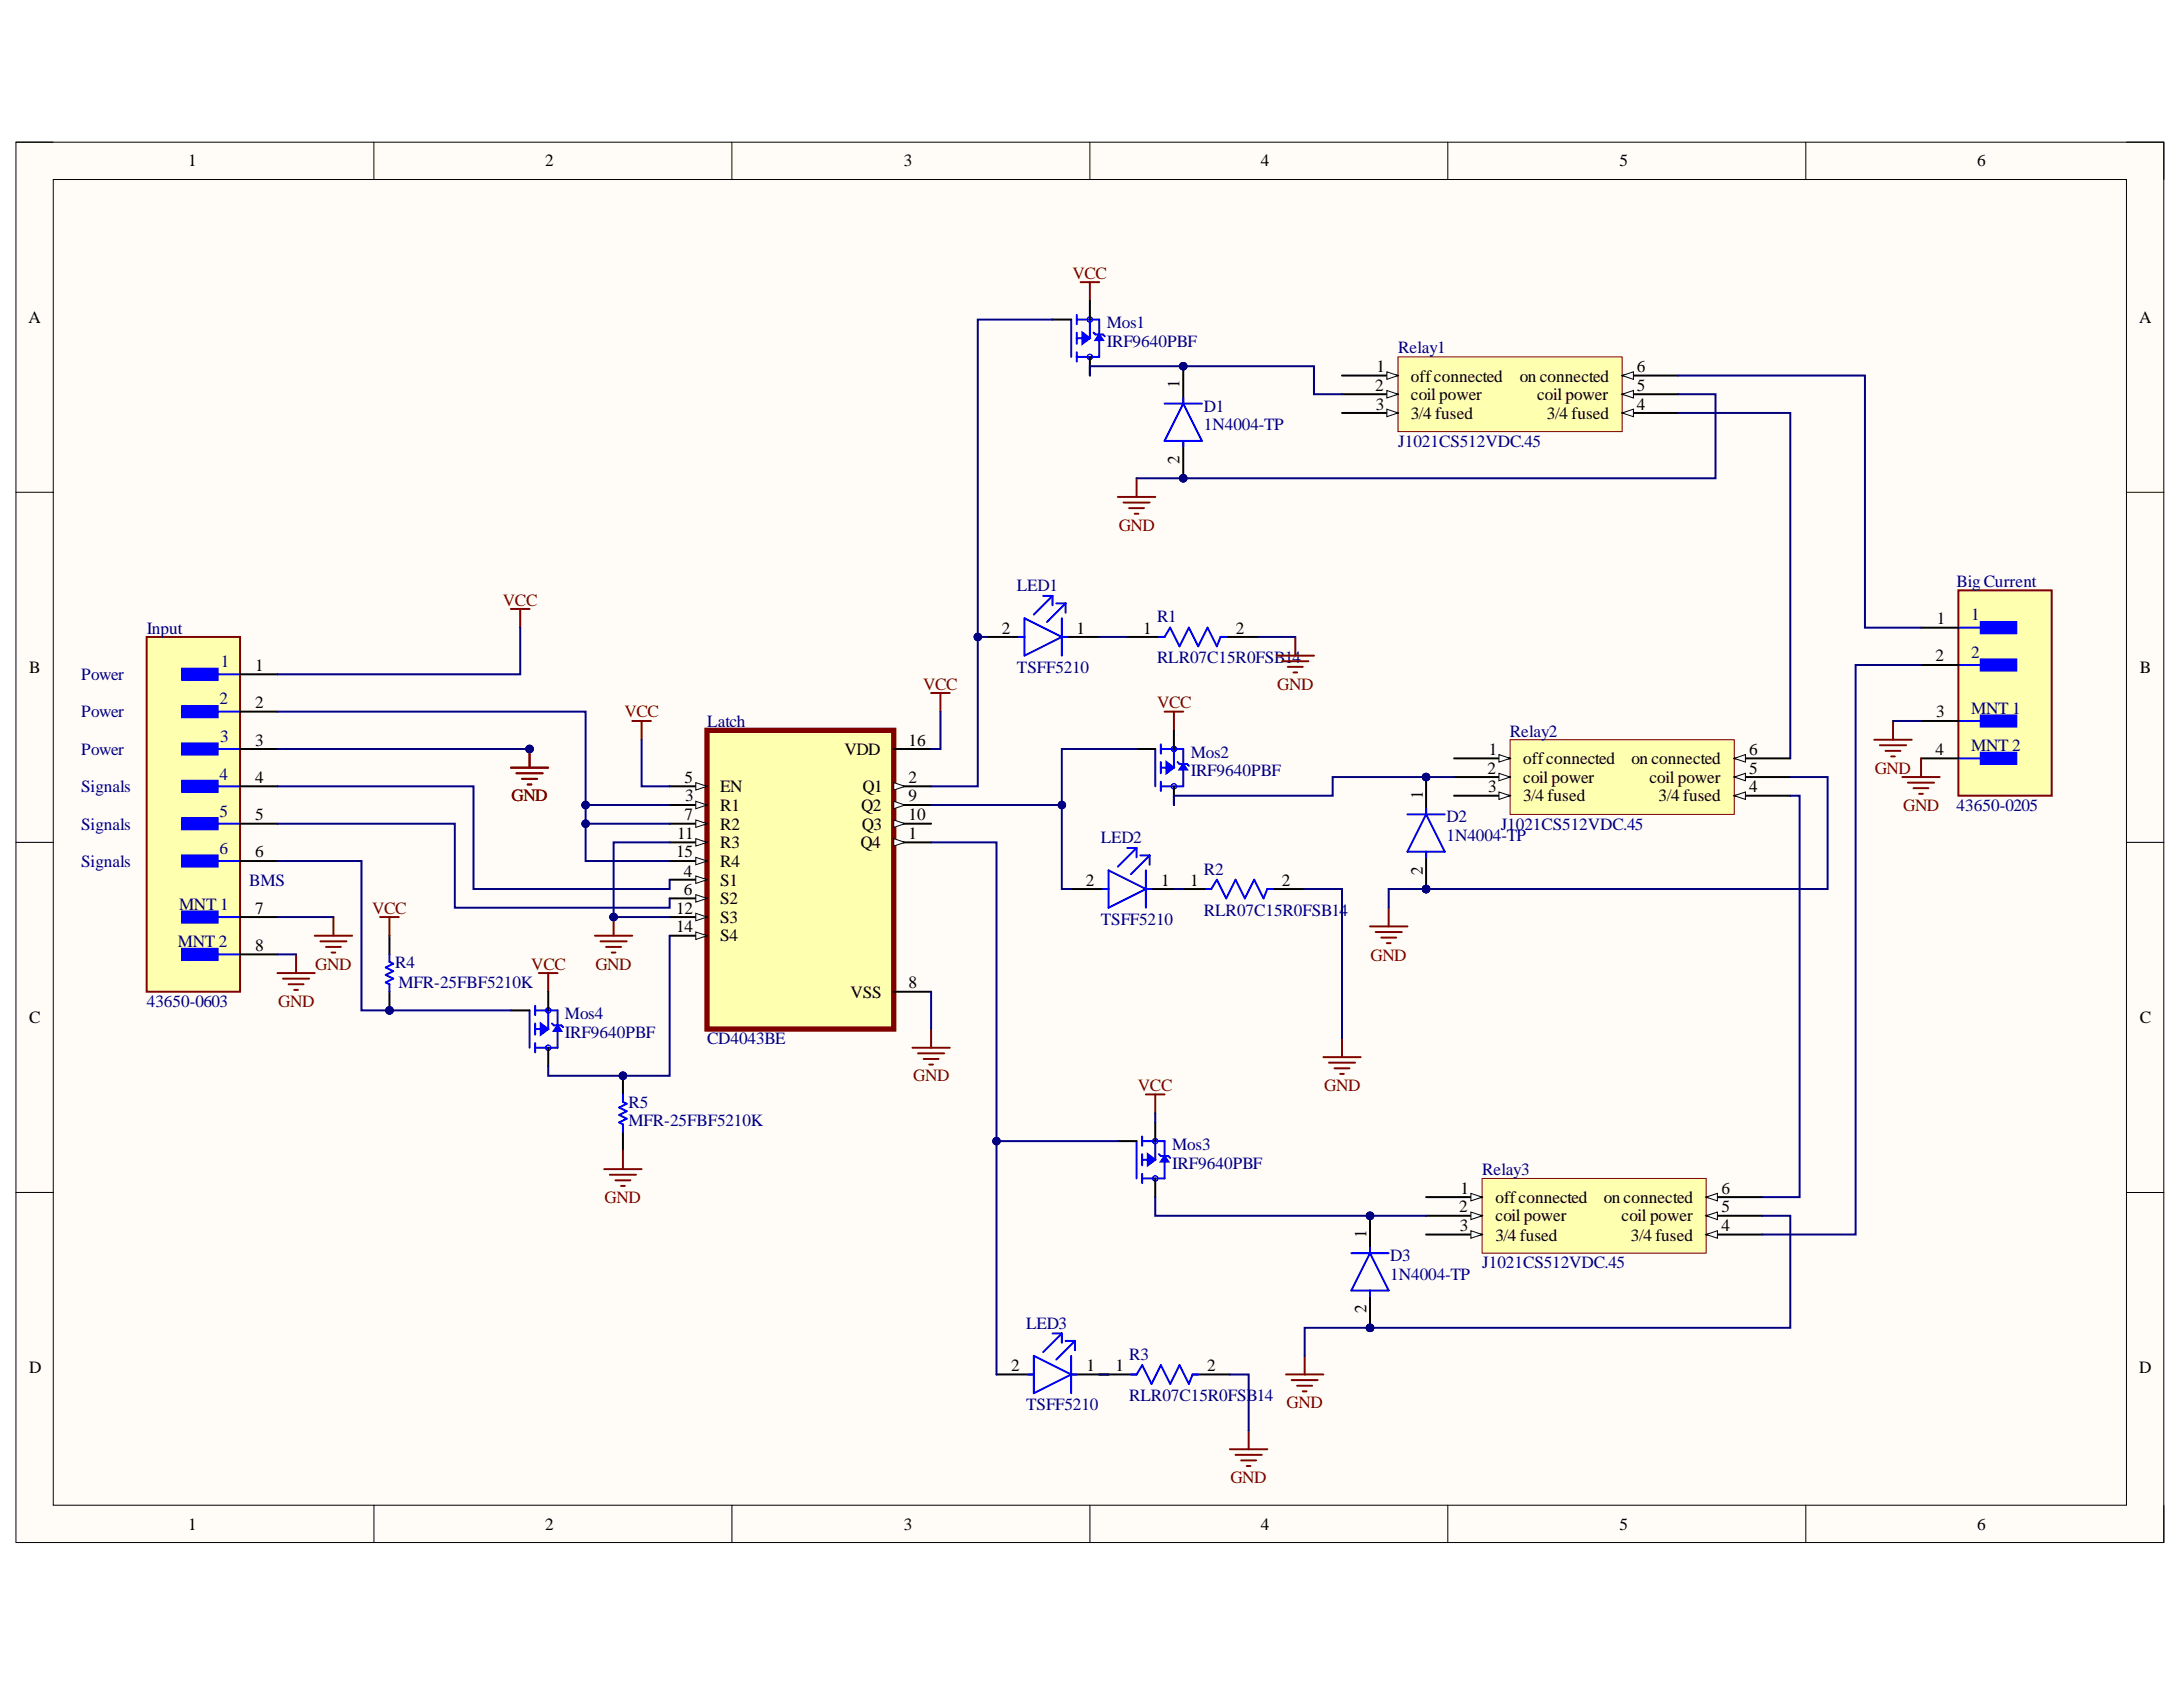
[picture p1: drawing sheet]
<svg xmlns="http://www.w3.org/2000/svg" width="279mm" height="216mm" viewBox="0 0 279 216" stroke-linecap="round" stroke-linejoin="round" font-family="sans-serif">
<defs><g id="words">
<g font-size="2.2">
<text x="24.1" y="21.3">1</text>
<text x="69.8" y="21.3">2</text>
<text x="115.7" y="21.3">3</text>
<text x="161.4" y="21.3">4</text>
<text x="207.3" y="21.3">5</text>
<text x="253" y="21.3">6</text>
<text x="3.6" y="41.3">A</text>
<text x="273.8" y="41.3">A</text>
<text x="176.2" y="47.6">1</text>
<text x="209.5" y="47.6">6</text>
<text x="151" y="49.7" transform="rotate(-90 151 49.7)">1</text>
<text x="176" y="50">2</text>
<text x="176.1" y="52.4">3</text>
<text x="180.6" y="48.9">offconnected</text>
<text x="180.6" y="51.2">coil power</text>
<text x="180.6" y="53.6">3/4 fused</text>
<text x="194.5" y="48.9">on connected</text>
<text x="196.7" y="51.2">coil power</text>
<text x="198" y="53.6">3/4 fused</text>
<text x="209.5" y="52.4">4</text>
<text x="209.5" y="50">5</text>
<text x="151" y="59.3" transform="rotate(-90 151 59.3)">2</text>
<text x="128.2" y="81.1">2</text>
<text x="137.8" y="81.1">1</text>
<text x="146.3" y="81.1">1</text>
<text x="158.2" y="81.1">2</text>
<text x="247.9" y="79.9">1</text>
<text x="3.7" y="86.2">B</text>
<text x="32.6" y="85.9">1</text>
<text x="247.7" y="84.6">2</text>
<text x="273.9" y="86.2">B</text>
<text x="32.6" y="90.6">2</text>
<text x="32.6" y="95.5">3</text>
<text x="116.3" y="95.5">16</text>
<text x="247.8" y="91.8">3</text>
<text x="32.6" y="100.2">4</text>
<text x="87.6" y="100.2">5</text>
<text x="92.2" y="101.4">EN</text>
<text x="108.1" y="96.6">VDD</text>
<text x="110.4" y="101.4">Q1</text>
<text x="116.3" y="100.2">2</text>
<text x="190.4" y="99">2</text>
<text x="190.5" y="101.4">3</text>
<text x="190.5" y="96.6">1</text>
<text x="194.9" y="97.8">offconnected</text>
<text x="194.9" y="100.2">coil power</text>
<text x="208.8" y="97.8">on connected</text>
<text x="211.1" y="100.2">coil power</text>
<text x="223.9" y="101.4">4</text>
<text x="223.9" y="99">5</text>
<text x="223.9" y="96.6">6</text>
<text x="247.7" y="96.6">4</text>
<text x="32.6" y="105">5</text>
<text x="86.7" y="107.4">11</text>
<text x="87.6" y="105">7</text>
<text x="87.7" y="102.6">3</text>
<text x="92.2" y="103.8">R1</text>
<text x="92.2" y="106.2">R2</text>
<text x="110.2" y="103.8">Q2</text>
<text x="110.3" y="106.2">Q3</text>
<text x="116.3" y="102.6">9</text>
<text x="116.3" y="105">10</text>
<text x="116.3" y="107.4">1</text>
<text x="182.1" y="102.3" transform="rotate(-90 182.1 102.3)">1</text>
<text x="194.9" y="102.6">3/4 fused</text>
<text x="212.3" y="102.6">3/4 fused</text>
<text x="32.6" y="109.7">6</text>
<text x="86.5" y="109.7">15</text>
<text x="87.5" y="112.2">4</text>
<text x="92.2" y="108.6">R3</text>
<text x="92.2" y="110.9">R4</text>
<text x="92.2" y="113.4">S1</text>
<text x="110.1" y="108.6">Q4</text>
<text x="139" y="113.4">2</text>
<text x="148.6" y="113.4">1</text>
<text x="152.3" y="113.4">1</text>
<text x="164.1" y="113.4">2</text>
<text x="182.1" y="111.9" transform="rotate(-90 182.1 111.9)">2</text>
<text x="32.6" y="116.9">7</text>
<text x="86.5" y="116.9">12</text>
<text x="86.5" y="119.3">14</text>
<text x="87.5" y="114.6">6</text>
<text x="92.2" y="115.7">S2</text>
<text x="92.2" y="118.1">S3</text>
<text x="32.6" y="121.7">8</text>
<text x="92.2" y="120.5">S4</text>
<text x="3.7" y="131">C</text>
<text x="108.8" y="127.7">VSS</text>
<text x="116.3" y="126.5">8</text>
<text x="273.9" y="131">C</text>
<text x="186.7" y="155.1">2</text>
<text x="186.9" y="152.8">1</text>
<text x="191.4" y="154">offconnected</text>
<text x="205.3" y="154">on connected</text>
<text x="220.3" y="155.1">5</text>
<text x="220.3" y="152.8">6</text>
<text x="174.9" y="158.4" transform="rotate(-90 174.9 158.4)">1</text>
<text x="186.8" y="157.6">3</text>
<text x="191.4" y="156.3">coil power</text>
<text x="191.4" y="158.8">3/4 fused</text>
<text x="207.5" y="156.3">coil power</text>
<text x="208.7" y="158.8">3/4 fused</text>
<text x="220.3" y="157.6">4</text>
<text x="174.9" y="168.1" transform="rotate(-90 174.9 168.1)">2</text>
<text x="3.7" y="175.8">D</text>
<text x="129.4" y="175.5">2</text>
<text x="139" y="175.5">1</text>
<text x="142.8" y="175.5">1</text>
<text x="154.5" y="175.5">2</text>
<text x="273.8" y="175.8">D</text>
<text x="24.1" y="195.8">1</text>
<text x="69.8" y="195.8">2</text>
<text x="115.7" y="195.8">3</text>
<text x="161.4" y="195.8">4</text>
<text x="207.3" y="195.8">5</text>
<text x="253" y="195.8">6</text>
</g>
<g font-size="2.2" fill="#800000">
<text x="137.3" y="35.7">VCC</text>
<text x="143.2" y="68">GND</text>
<text x="64.4" y="77.5">VCC</text>
<text x="118.2" y="88.3">VCC</text>
<text x="163.5" y="88.3">GND</text>
<text x="79.9" y="91.8">VCC</text>
<text x="148.1" y="90.6">VCC</text>
<text x="239.9" y="99">GND</text>
<text x="65.5" y="102.6">GND</text>
<text x="243.6" y="103.8">GND</text>
<text x="47.6" y="116.9">VCC</text>
<text x="40.3" y="124.1">GND</text>
<text x="68" y="124.1">VCC</text>
<text x="76.2" y="124.1">GND</text>
<text x="175.4" y="122.9">GND</text>
<text x="35.6" y="128.8">GND</text>
<text x="116.9" y="138.4">GND</text>
<text x="145.6" y="139.7">VCC</text>
<text x="169.5" y="139.7">GND</text>
<text x="77.4" y="154">GND</text>
<text x="164.7" y="180.2">GND</text>
<text x="157.5" y="189.8">GND</text>
</g>
<g font-size="2.2" fill="#000080">
<text x="141.7" y="42">Mos1</text>
<text x="141.7" y="44.4">IRF9640PBF</text>
<text x="179" y="45.2">Relay1</text>
<text x="154.1" y="52.7">D1</text>
<text x="154.1" y="55">1N4004-TP</text>
<text x="179" y="57.2">J1021CS512VDC.45</text>
<text x="130.2" y="75.6">LED1</text>
<text x="250.4" y="75.1">Big Current</text>
<text x="18.8" y="81.1">Input</text>
<text x="148.1" y="79.6">R1</text>
<text x="252.3" y="79.4">1</text>
<text x="10.4" y="87.1">Power</text>
<text x="28.2" y="85.4">1</text>
<text x="130.2" y="86.1">TSFF5210</text>
<text x="148.1" y="84.9">RLR07C15R0FSB14</text>
<text x="252.3" y="84.2">2</text>
<text x="10.4" y="91.8">Power</text>
<text x="28.1" y="90.1">2</text>
<text x="28.2" y="94.9">3</text>
<text x="90.5" y="93">Latch</text>
<text x="193.3" y="94.3">Relay2</text>
<text x="252.3" y="91.4">MNT 1</text>
<text x="10.4" y="96.6">Power</text>
<text x="10.4" y="101.4">Signals</text>
<text x="28.1" y="99.8">4</text>
<text x="152.4" y="97">Mos2</text>
<text x="152.4" y="99.3">IRF9640PBF</text>
<text x="252.3" y="96.1">MNT 2</text>
<text x="10.4" y="106.2">Signals</text>
<text x="28.1" y="104.5">5</text>
<text x="140.9" y="107.9">LED2</text>
<text x="185.1" y="105.3">D2</text>
<text x="185.1" y="107.6">1N4004-TP</text>
<text x="192.1" y="106.2">J1021CS512VDC.45</text>
<text x="250.4" y="103.8">43650-0205</text>
<text x="10.4" y="110.9">Signals</text>
<text x="28.1" y="109.3">6</text>
<text x="31.9" y="113.4">BMS</text>
<text x="154.1" y="111.9">R2</text>
<text x="22.9" y="116.4">MNT 1</text>
<text x="140.9" y="118.4">TSFF5210</text>
<text x="154.1" y="117.2">RLR07C15R0FSB14</text>
<text x="22.8" y="121.2">MNT 2</text>
<text x="50.6" y="123.9">R4</text>
<text x="18.8" y="128.8">43650-0603</text>
<text x="51" y="126.5">MFR-25FBF5210K</text>
<text x="72.3" y="130.5">Mos4</text>
<text x="72.3" y="132.8">IRF9640PBF</text>
<text x="90.5" y="133.7">CD4043BE</text>
<text x="80.4" y="141.8">R5</text>
<text x="80.4" y="144.1">MFR-25FBF5210K</text>
<text x="150" y="147.2">Mos3</text>
<text x="150" y="149.6">IRF9640PBF</text>
<text x="189.7" y="150.4">Relay3</text>
<text x="177.9" y="161.4">D3</text>
<text x="177.9" y="163.8">1N4004-TP</text>
<text x="189.7" y="162.3">J1021CS512VDC.45</text>
<text x="131.3" y="170">LED3</text>
<text x="144.5" y="174.1">R3</text>
<text x="144.5" y="179.3">RLR07C15R0FSB14</text>
<text x="131.3" y="180.5">TSFF5210</text>
</g>
</g></defs>
<path d="M2 18.2h274.9v179.2h-274.9z" fill-rule="evenodd" fill="#fffcf8"/>
<path d="M2 18.2h274.9v179.2h-274.9z" fill="none" stroke="#000" stroke-width=".13"/>
<path d="M6.8 23h265.4v169.6h-265.4z" fill-rule="evenodd" fill="#fffcf8"/>
<g fill="none" stroke="#000" stroke-width=".13">
<path d="M2 18.2h4.8M47.9 18.2v4.8M93.7 18.2v4.8M139.5 18.2v4.8M185.3 18.2v4.8M231.1 18.2v4.8M272.2 18.2h4.7v4.8M6.8 23h265.4v169.6h-265.4zM2 63h4.8M272.2 63h4.7M2 107.8h4.8M272.2 107.8h4.7"/>
<path d="M2 152.6h4.8M272.2 152.6h4.7M47.9 192.6v4.8M93.7 192.6v4.8M139.5 192.6v4.8M185.3 192.6v4.8M231.1 192.6v4.8M276.9 192.6v4.8"/>
</g>
<path d="M90.5 93.5h23.9v38.2h-23.9z" fill-rule="evenodd" fill="#ffffb0"/>
<path d="M90.5 93.5h23.9v38.2h-23.9z" fill="none" stroke="#800000" stroke-width=".68"/>
<path d="M85.7 100.6h4.8" fill="none" stroke="#000" stroke-width=".25"/>
<path d="M89.1 100.2l1.4 .4-1.4 .5z" fill="#f8fcff"/>
<path d="M89.1 100.2l1.4 .4-1.4 .5z" fill="none" stroke="#000" stroke-width=".13"/>
<path d="M85.7 103h4.8" fill="none" stroke="#000" stroke-width=".25"/>
<path d="M89.1 102.5l1.4 .5-1.4 .5z" fill="#f8fcff"/>
<path d="M89.1 102.5l1.4 .5-1.4 .5z" fill="none" stroke="#000" stroke-width=".13"/>
<path d="M85.7 105.4h4.8" fill="none" stroke="#000" stroke-width=".25"/>
<path d="M89.1 104.9l1.4 .5-1.4 .5z" fill="#f8fcff"/>
<path d="M89.1 104.9l1.4 .5-1.4 .5z" fill="none" stroke="#000" stroke-width=".13"/>
<path d="M85.7 107.8h4.8" fill="none" stroke="#000" stroke-width=".25"/>
<path d="M89.1 107.3l1.4 .5-1.4 .5z" fill="#f8fcff"/>
<path d="M89.1 107.3l1.4 .5-1.4 .5z" fill="none" stroke="#000" stroke-width=".13"/>
<path d="M85.7 110.2h4.8" fill="none" stroke="#000" stroke-width=".25"/>
<path d="M89.1 109.7l1.4 .5-1.4 .5z" fill="#f8fcff"/>
<path d="M89.1 109.7l1.4 .5-1.4 .5z" fill="none" stroke="#000" stroke-width=".13"/>
<path d="M85.7 112.6h4.8" fill="none" stroke="#000" stroke-width=".25"/>
<path d="M89.1 112.1l1.4 .5-1.4 .5z" fill="#f8fcff"/>
<path d="M89.1 112.1l1.4 .5-1.4 .5z" fill="none" stroke="#000" stroke-width=".13"/>
<path d="M85.7 115h4.8" fill="none" stroke="#000" stroke-width=".25"/>
<path d="M89.1 114.5l1.4 .5-1.4 .5z" fill="#f8fcff"/>
<path d="M89.1 114.5l1.4 .5-1.4 .5z" fill="none" stroke="#000" stroke-width=".13"/>
<path d="M85.7 117.4h4.8" fill="none" stroke="#000" stroke-width=".25"/>
<path d="M89.1 116.9l1.4 .5-1.4 .4z" fill="#f8fcff"/>
<path d="M89.1 116.9l1.4 .5-1.4 .4z" fill="none" stroke="#000" stroke-width=".13"/>
<path d="M85.7 119.8h4.8" fill="none" stroke="#000" stroke-width=".25"/>
<path d="M89.1 119.3l1.4 .5-1.4 .4z" fill="#f8fcff"/>
<path d="M89.1 119.3l1.4 .5-1.4 .4z" fill="none" stroke="#000" stroke-width=".13"/>
<path d="M114.4 95.9h4.8M114.4 100.6h4.8" fill="none" stroke="#000" stroke-width=".25"/>
<path d="M114.4 100.2l1.4 .4-1.4 .5z" fill="#f8fcff"/>
<path d="M114.4 100.2l1.4 .4-1.4 .5z" fill="none" stroke="#000" stroke-width=".13"/>
<path d="M114.4 103h4.8" fill="none" stroke="#000" stroke-width=".25"/>
<path d="M114.4 102.5l1.4 .5-1.4 .5z" fill="#f8fcff"/>
<path d="M114.4 102.5l1.4 .5-1.4 .5z" fill="none" stroke="#000" stroke-width=".13"/>
<path d="M114.4 105.4h4.8" fill="none" stroke="#000" stroke-width=".25"/>
<path d="M114.4 104.9l1.4 .5-1.4 .5z" fill="#f8fcff"/>
<path d="M114.4 104.9l1.4 .5-1.4 .5z" fill="none" stroke="#000" stroke-width=".13"/>
<path d="M114.4 107.8h4.8" fill="none" stroke="#000" stroke-width=".25"/>
<path d="M114.4 107.3l1.4 .5-1.4 .5z" fill="#f8fcff"/>
<path d="M114.4 107.3l1.4 .5-1.4 .5z" fill="none" stroke="#000" stroke-width=".13"/>
<path d="M126.3 81.5h4.8M135.9 81.5h4.8M144.3 81.5h4.8M156.2 81.5h4.8M137.1 113.8h4.8M146.7 113.8h8.3M162.2 113.8h4.8M114.4 126.9h4.8M127.5 175.9h4.8M137.1 175.9h8.4M152.6 175.9h4.8" fill="none" stroke="#000" stroke-width=".25"/>
<g fill="none" stroke="#800000" stroke-width=".25">
<path d="M138.3 36.1h2.4M139.5 36.1v2.4M119.2 88.7h2.4M120.4 88.7v2.4M149.1 91.1h2.3M150.2 91.1v2.4M163.4 83.9h4.8M164.1 84.6h3.4M164.8 85.3h1.9M165.5 86.1h.5M165.8 81.5v2.4M116.8 134.1h4.8"/>
<path d="M117.5 134.8h3.3M118.2 135.5h1.9M118.9 136.2h.5M119.2 131.7v2.4M169.4 135.3h4.8M170.1 136h3.3M170.8 136.7h1.9M171.5 137.4h.5M171.8 132.9v2.4M146.7 140.1h2.4M147.9 140.1v2.4M157.4 185.5h4.8"/>
<path d="M158.1 186.2h3.4M158.9 186.9h1.9M159.6 187.6h.4M159.8 183.1v2.4"/>
</g>
<g fill="none" stroke="#00f" stroke-width=".25">
<path d="M131.1 79.1l4.8 2.4-4.8 2.4zM133.5 76.3h1.2M134.7 76.3l-2.4 2.4M134.7 76.3v1.2M135.2 77.2h1.2M135.9 79.1v4.8M136.4 77.2l-2.4 2.4M136.4 77.2v1.2M130.4 81.5h.7M135.9 81.5h.7M148.3 81.5h.8l.7-1.2 1.2 2.4 1.2-2.4 1.2 2.4 1.2-2.4 1.1 2.4 .5-1.2h.7M141.2 113.8h.7"/>
<path d="M141.9 111.4l4.8 2.4-4.8 2.4zM144.3 108.5h1.2M145.5 108.5l-2.4 2.4M145.5 108.5v1.2M145.9 109.5h1.2M146.7 111.4v4.8M146.7 113.8h.7M147.1 109.5l-2.3 2.4M147.1 109.5v1.2M154.3 113.8h.7l.7-1.2 1.2 2.4 1.2-2.4 1.2 2.4 1.2-2.4 1.2 2.4 .5-1.2h.7M131.6 175.9h.7M132.3 173.5l4.8 2.4-4.8 2.4z"/>
<path d="M134.7 170.7h1.2M135.9 170.7v1.1M135.9 170.7l-2.4 2.3M136.4 171.6h1.2M137.1 173.5v4.8M137.1 175.9h.7M137.6 171.6l-2.4 2.4M137.6 171.6v1.2M144.8 175.9h.7l.7-1.2 1.2 2.4 1.2-2.4 1.2 2.4 1.2-2.4 1.2 2.4 .4-1.2h.8"/>
</g>
<circle cx="151.4" cy="61.2" r=".48" fill="#000080"/>
<circle cx="151.4" cy="61.2" r=".48" fill="none" stroke="#000080" stroke-width=".13"/>
<circle cx="151.4" cy="46.9" r=".48" fill="#000080"/>
<circle cx="151.4" cy="46.9" r=".48" fill="none" stroke="#000080" stroke-width=".13"/>
<path d="M151.4 56.4v4.8" fill="none" stroke="#000" stroke-width=".25"/>
<circle cx="151.4" cy="61.2" r=".48" fill="#000080"/>
<circle cx="151.4" cy="61.2" r=".48" fill="none" stroke="#000080" stroke-width=".13"/>
<path d="M151.4 46.9v4.8" fill="none" stroke="#000" stroke-width=".25"/>
<circle cx="151.4" cy="46.9" r=".48" fill="#000080"/>
<circle cx="151.4" cy="46.9" r=".48" fill="none" stroke="#000080" stroke-width=".13"/>
<path d="M149.1 51.7h4.7M151.4 51.7l2.4 4.7h-4.7zM151.4 50.9v.8M151.4 56.4v.7" fill="none" stroke="#00f" stroke-width=".25"/>
<circle cx="182.5" cy="113.8" r=".48" fill="#000080"/>
<circle cx="182.5" cy="113.8" r=".48" fill="none" stroke="#000080" stroke-width=".13"/>
<circle cx="182.5" cy="99.4" r=".48" fill="#000080"/>
<circle cx="182.5" cy="99.4" r=".48" fill="none" stroke="#000080" stroke-width=".13"/>
<path d="M182.5 109v4.8" fill="none" stroke="#000" stroke-width=".25"/>
<circle cx="182.5" cy="113.8" r=".48" fill="#000080"/>
<circle cx="182.5" cy="113.8" r=".48" fill="none" stroke="#000080" stroke-width=".13"/>
<path d="M182.5 99.4v4.8" fill="none" stroke="#000" stroke-width=".25"/>
<circle cx="182.5" cy="99.4" r=".48" fill="#000080"/>
<circle cx="182.5" cy="99.4" r=".48" fill="none" stroke="#000080" stroke-width=".13"/>
<path d="M180.1 104.2h4.8M182.5 104.2l2.4 4.8h-4.8zM182.5 103.5v.7M182.5 109v.7" fill="none" stroke="#00f" stroke-width=".25"/>
<circle cx="175.3" cy="169.9" r=".48" fill="#000080"/>
<circle cx="175.3" cy="169.9" r=".48" fill="none" stroke="#000080" stroke-width=".13"/>
<circle cx="175.3" cy="155.6" r=".48" fill="#000080"/>
<circle cx="175.3" cy="155.6" r=".48" fill="none" stroke="#000080" stroke-width=".13"/>
<path d="M175.3 165.2v4.7" fill="none" stroke="#000" stroke-width=".25"/>
<circle cx="175.3" cy="169.9" r=".48" fill="#000080"/>
<circle cx="175.3" cy="169.9" r=".48" fill="none" stroke="#000080" stroke-width=".13"/>
<path d="M175.3 155.6v4.8" fill="none" stroke="#000" stroke-width=".25"/>
<circle cx="175.3" cy="155.6" r=".48" fill="#000080"/>
<circle cx="175.3" cy="155.6" r=".48" fill="none" stroke="#000080" stroke-width=".13"/>
<path d="M175.3 159.7v.7M173 160.4h4.7M175.3 160.4l2.4 4.8h-4.7zM175.3 165.2v.7" fill="none" stroke="#00f" stroke-width=".25"/>
<path d="M80.9 92.3h2.4M82.1 92.3v2.4M76.1 119.8h4.8M78.5 117.4v2.4M69 124.5h2.4M70.2 124.5v2.4M76.9 120.5h3.3M77.6 121.2h1.9M78.3 121.9h.5" fill="none" stroke="#800000" stroke-width=".25"/>
<circle cx="78.5" cy="117.4" r=".48" fill="#000080"/>
<circle cx="78.5" cy="117.4" r=".48" fill="none" stroke="#000080" stroke-width=".13"/>
<g fill="none" stroke="#800000" stroke-width=".25">
<path d="M143.1 63.6h4.8M143.8 64.3h3.3M144.5 65h1.9M145.2 65.7h.5M145.5 61.2v2.4M175.3 118.6h4.8M176.1 119.3h3.3M176.8 120h1.9M177.7 116.2v2.4M177.5 120.7h.5M164.6 175.9h4.8M165.3 176.6h3.4"/>
<path d="M166 177.3h1.9M166.7 178.1h.5M167 173.5v2.4"/>
</g>
<path d="M137.1 40.9v4.8M137.8 40.3v1.2M137.8 42.6v1.4M137.8 45.1v1.2M137.8 40.9h2.9v4.8h-2.9M139.5 40.9v2.4h-1.7M140 42.6l.2 .2h1l.2 .2" fill="none" stroke="#00f" stroke-width=".25"/>
<path d="M140.7 42.8l.5 .7h-1z" fill="#00f"/>
<path d="M140.7 42.8l.5 .7h-1z" fill="none" stroke="#00f" stroke-width=".25"/>
<path d="M138.5 42.6l1 .7-1 .7z" fill="#00f"/>
<path d="M138.5 42.6l1 .7-1 .7zM147.9 95.9v4.7M148.6 95.3v1.2M148.6 97.5v1.5M148.6 95.9h2.8v4.7h-2.8M150.2 95.9v2.3h-1.6M150.7 97.5l.3 .3h.9l.3 .2M148.6 100v1.2" fill="none" stroke="#00f" stroke-width=".25"/>
<g fill="none" stroke="#00f" stroke-width=".13">
<circle cx="139.5" cy="40.9" r=".34"/>
<circle cx="139.5" cy="45.7" r=".34"/>
</g>
<path d="M139.5 38.5v2.4M134.7 40.9h2.4M139.5 45.7v2.4" fill="none" stroke="#000" stroke-width=".25"/>
<path d="M151.4 97.8l.5 .7h-.9z" fill="#00f"/>
<path d="M151.4 97.8l.5 .7h-.9z" fill="none" stroke="#00f" stroke-width=".25"/>
<path d="M149.3 97.5l.9 .7-.9 .8z" fill="#00f"/>
<path d="M149.3 97.5l.9 .7-.9 .8zM145.5 146v4.8M146.2 145.4v1.2M146.2 147.7v1.4M146.2 150.2v1.2M146.2 146h2.9v4.8h-2.9M147.9 146v2.4h-1.7M148.3 147.7l.3 .2h.9l.3 .3" fill="none" stroke="#00f" stroke-width=".25"/>
<g fill="none" stroke="#00f" stroke-width=".13">
<circle cx="150.2" cy="95.9" r=".34"/>
<circle cx="150.2" cy="100.6" r=".34"/>
</g>
<path d="M145.5 95.9h2.4M150.2 93.5v2.4M150.2 100.6v2.4" fill="none" stroke="#000" stroke-width=".25"/>
<path d="M149.1 147.9l.4 .8h-.9z" fill="#00f"/>
<path d="M149.1 147.9l.4 .8h-.9z" fill="none" stroke="#00f" stroke-width=".25"/>
<path d="M146.9 147.7l1 .7-1 .7z" fill="#00f"/>
<path d="M67.8 129.3v4.8M68.5 128.7v1.2M68.5 131v1.4M68.5 133.5v1.2M68.5 129.3h2.9v4.8h-2.9M70.2 129.3v2.4h-1.7M70.6 131l.3 .2h.9l.3 .3M146.9 147.7l1 .7-1 .7z" fill="none" stroke="#00f" stroke-width=".25"/>
<g fill="none" stroke="#00f" stroke-width=".13">
<circle cx="147.9" cy="146" r=".34"/>
<circle cx="147.9" cy="150.8" r=".34"/>
</g>
<path d="M143.1 146h2.4M147.9 143.6v2.4M147.9 150.8v2.4" fill="none" stroke="#000" stroke-width=".25"/>
<path d="M71.4 131.2l.4 .7h-.9z" fill="#00f"/>
<path d="M71.4 131.2l.4 .7h-.9z" fill="none" stroke="#00f" stroke-width=".25"/>
<path d="M69.2 131l1 .7-1 .7z" fill="#00f"/>
<path d="M69.2 131l1 .7-1 .7z" fill="none" stroke="#00f" stroke-width=".25"/>
<g fill="none" stroke="#00f" stroke-width=".13">
<circle cx="70.2" cy="129.3" r=".34"/>
<circle cx="70.2" cy="134.1" r=".34"/>
</g>
<path d="M65.4 129.3h2.4M70.2 126.9v2.4M70.2 134.1v2.4" fill="none" stroke="#000" stroke-width=".25"/>
<path d="M18.8 81.5h11.9v45.4h-11.9z" fill-rule="evenodd" fill="#ffffb0"/>
<path d="M18.8 81.5h11.9v45.4h-11.9z" fill="none" stroke="#800000" stroke-width=".25"/>
<path d="M23.3 85.6h4.6v1.4h-4.6z" fill-rule="evenodd" fill="#00f"/>
<path d="M23.3 85.6h4.6v1.4h-4.6zM25.5 86.3h5.2" fill="none" stroke="#00f" stroke-width=".25"/>
<path d="M23.3 90.4h4.6v1.4h-4.6z" fill-rule="evenodd" fill="#00f"/>
<path d="M23.3 90.4h4.6v1.4h-4.6zM25.5 91.1h5.2" fill="none" stroke="#00f" stroke-width=".25"/>
<path d="M23.3 95.1h4.6v1.5h-4.6z" fill-rule="evenodd" fill="#00f"/>
<path d="M23.3 95.1h4.6v1.5h-4.6zM25.5 95.9h5.2" fill="none" stroke="#00f" stroke-width=".25"/>
<path d="M23.3 99.9h4.6v1.5h-4.6z" fill-rule="evenodd" fill="#00f"/>
<path d="M23.3 99.9h4.6v1.5h-4.6zM25.5 100.6h5.2" fill="none" stroke="#00f" stroke-width=".25"/>
<path d="M23.3 104.7h4.6v1.4h-4.6z" fill-rule="evenodd" fill="#00f"/>
<path d="M23.3 104.7h4.6v1.4h-4.6zM25.5 105.4h5.2" fill="none" stroke="#00f" stroke-width=".25"/>
<path d="M23.3 109.5h4.6v1.4h-4.6z" fill-rule="evenodd" fill="#00f"/>
<path d="M23.3 109.5h4.6v1.4h-4.6zM25.5 110.2h5.2" fill="none" stroke="#00f" stroke-width=".25"/>
<path d="M23.3 116.6h4.6v1.5h-4.6z" fill-rule="evenodd" fill="#00f"/>
<path d="M23.3 116.6h4.6v1.5h-4.6zM25.5 117.4h5.2" fill="none" stroke="#00f" stroke-width=".25"/>
<path d="M23.3 121.4h4.6v1.5h-4.6z" fill-rule="evenodd" fill="#00f"/>
<path d="M23.3 121.4h4.6v1.5h-4.6zM25.5 122.1h5.2" fill="none" stroke="#00f" stroke-width=".25"/>
<path d="M30.7 86.3h4.8M30.7 91.1h4.8M30.7 95.9h4.8M30.7 100.6h4.8M30.7 105.4h4.8M30.7 110.2h4.8M30.7 117.4h4.8M30.7 122.1h4.8" fill="none" stroke="#000" stroke-width=".25"/>
<g fill="none" stroke="#800000" stroke-width=".25">
<path d="M65.4 77.9h2.4M66.6 77.9v2.4M65.4 98.2h4.8M66.1 99h3.3M66.8 99.7h1.9M67.8 95.9v2.3M40.3 119.8h4.8M42.7 117.4v2.4M67.5 100.4h.5M35.5 124.5h4.8M36.2 125.2h3.4M36.9 126h2"/>
<path d="M37.7 126.7h.4M37.9 122.1v2.4M41 120.5h3.3M41.7 121.2h1.9M42.4 121.9h.5"/>
</g>
<circle cx="67.8" cy="95.9" r=".48" fill="#000080"/>
<circle cx="67.8" cy="95.9" r=".48" fill="none" stroke="#000080" stroke-width=".13"/>
<path d="M65.4 98.2h4.8M66.1 99h3.3M66.8 99.7h1.9M67.8 95.9v2.3M67.5 100.4h.5" fill="none" stroke="#800000" stroke-width=".25"/>
<circle cx="67.8" cy="95.9" r=".48" fill="#000080"/>
<circle cx="67.8" cy="95.9" r=".48" fill="none" stroke="#000080" stroke-width=".13"/>
<path d="M250.7 75.6h11.9v26.2h-11.9z" fill-rule="evenodd" fill="#ffffb0"/>
<path d="M250.7 75.6h11.9v26.2h-11.9z" fill="none" stroke="#800000" stroke-width=".25"/>
<path d="M253.5 79.6h4.6v1.4h-4.6z" fill-rule="evenodd" fill="#00f"/>
<path d="M253.5 79.6h4.6v1.4h-4.6zM250.7 80.3h5.2" fill="none" stroke="#00f" stroke-width=".25"/>
<path d="M253.5 84.4h4.6v1.4h-4.6z" fill-rule="evenodd" fill="#00f"/>
<path d="M250.7 85.1h5.2M253.5 84.4h4.6v1.4h-4.6z" fill="none" stroke="#00f" stroke-width=".25"/>
<path d="M253.5 91.6h4.6v1.4h-4.6z" fill-rule="evenodd" fill="#00f"/>
<path d="M250.7 92.3h5.2M253.5 91.6h4.6v1.4h-4.6z" fill="none" stroke="#00f" stroke-width=".25"/>
<path d="M253.5 96.3h4.6v1.5h-4.6z" fill-rule="evenodd" fill="#00f"/>
<path d="M250.7 97.1h5.2M253.5 96.3h4.6v1.5h-4.6z" fill="none" stroke="#00f" stroke-width=".25"/>
<path d="M245.9 80.3h4.8M245.9 85.1h4.8M245.9 92.3h4.8M245.9 97.1h4.8" fill="none" stroke="#000" stroke-width=".25"/>
<path d="M239.9 94.7h4.8M240.6 95.4h3.4M241.3 96.1h1.9M242 96.8h.5M242.3 92.3v2.4M243.5 99.4h4.8M245.9 97.1v2.3M244.2 100.2h3.3M244.9 100.9h1.9M245.6 101.6h.5" fill="none" stroke="#800000" stroke-width=".25"/>
<circle cx="49.8" cy="129.3" r=".48" fill="#000080"/>
<circle cx="49.8" cy="129.3" r=".48" fill="none" stroke="#000080" stroke-width=".13"/>
<path d="M49.8 119.8v2.3M49.8 126.9v2.4" fill="none" stroke="#000" stroke-width=".25"/>
<circle cx="49.8" cy="129.3" r=".48" fill="#000080"/>
<circle cx="49.8" cy="129.3" r=".48" fill="none" stroke="#000080" stroke-width=".13"/>
<path d="M49.8 122.1v1l.5 .2-.9 .5 .9 .5-.9 .5 .9 .4-.9 .5 .4 .3v.9" fill="none" stroke="#00f" stroke-width=".25"/>
<path d="M48.7 117.4h2.3M49.8 117.4v2.4" fill="none" stroke="#800000" stroke-width=".25"/>
<path d="M178.9 45.7h28.7v9.5h-28.7z" fill-rule="evenodd" fill="#ffffb0"/>
<path d="M178.9 45.7h28.7v9.5h-28.7z" fill="none" stroke="#800000" stroke-width=".13"/>
<path d="M171.8 48.1h7.1" fill="none" stroke="#000" stroke-width=".25"/>
<path d="M177.5 47.6l1.4 .5-1.4 .4z" fill="#f8fcff"/>
<path d="M177.5 47.6l1.4 .5-1.4 .4z" fill="none" stroke="#000" stroke-width=".13"/>
<path d="M171.8 50.5h7.1" fill="none" stroke="#000" stroke-width=".25"/>
<path d="M177.5 50l1.4 .5-1.4 .4z" fill="#f8fcff"/>
<path d="M177.5 50l1.4 .5-1.4 .4z" fill="none" stroke="#000" stroke-width=".13"/>
<path d="M171.8 52.9h7.1" fill="none" stroke="#000" stroke-width=".25"/>
<path d="M177.5 52.4l1.4 .5-1.4 .4z" fill="#f8fcff"/>
<path d="M177.5 52.4l1.4 .5-1.4 .4z" fill="none" stroke="#000" stroke-width=".13"/>
<path d="M207.6 52.9h7.2" fill="none" stroke="#000" stroke-width=".25"/>
<path d="M207.6 52.9l1.5-.5v.9z" fill="#f8fcff"/>
<path d="M207.6 52.9l1.5-.5v.9z" fill="none" stroke="#000" stroke-width=".13"/>
<path d="M207.6 50.5h7.2" fill="none" stroke="#000" stroke-width=".25"/>
<path d="M207.6 50.5l1.5-.5v.9z" fill="#f8fcff"/>
<path d="M207.6 50.5l1.5-.5v.9z" fill="none" stroke="#000" stroke-width=".13"/>
<path d="M207.6 48.1h7.2" fill="none" stroke="#000" stroke-width=".25"/>
<path d="M207.6 48.1l1.5-.5v.9z" fill="#f8fcff"/>
<path d="M207.6 48.1l1.5-.5v.9z" fill="none" stroke="#000" stroke-width=".13"/>
<path d="M193.3 94.7h28.7v9.5h-28.7z" fill-rule="evenodd" fill="#ffffb0"/>
<path d="M193.3 94.7h28.7v9.5h-28.7z" fill="none" stroke="#800000" stroke-width=".13"/>
<path d="M186.1 97.1h7.2" fill="none" stroke="#000" stroke-width=".25"/>
<path d="M191.8 96.6l1.5 .5-1.5 .4z" fill="#f8fcff"/>
<path d="M191.8 96.6l1.5 .5-1.5 .4z" fill="none" stroke="#000" stroke-width=".13"/>
<path d="M186.1 99.4h7.2" fill="none" stroke="#000" stroke-width=".25"/>
<path d="M191.8 99l1.5 .4-1.5 .5z" fill="#f8fcff"/>
<path d="M191.8 99l1.5 .4-1.5 .5z" fill="none" stroke="#000" stroke-width=".13"/>
<path d="M186.1 101.8h7.2" fill="none" stroke="#000" stroke-width=".25"/>
<path d="M191.8 101.4l1.5 .4-1.5 .5z" fill="#f8fcff"/>
<path d="M191.8 101.4l1.5 .4-1.5 .5z" fill="none" stroke="#000" stroke-width=".13"/>
<path d="M222 101.8h7.1" fill="none" stroke="#000" stroke-width=".25"/>
<path d="M222 101.8l1.4-.4v.9z" fill="#f8fcff"/>
<path d="M222 101.8l1.4-.4v.9z" fill="none" stroke="#000" stroke-width=".13"/>
<path d="M222 99.4h7.1" fill="none" stroke="#000" stroke-width=".25"/>
<path d="M222 99.4l1.4-.4v.9z" fill="#f8fcff"/>
<path d="M222 99.4l1.4-.4v.9z" fill="none" stroke="#000" stroke-width=".13"/>
<path d="M222 97.1h7.1" fill="none" stroke="#000" stroke-width=".25"/>
<path d="M222 97.1l1.4-.5v.9z" fill="#f8fcff"/>
<path d="M222 97.1l1.4-.5v.9z" fill="none" stroke="#000" stroke-width=".13"/>
<path d="M189.7 150.8h28.7v9.6h-28.7z" fill-rule="evenodd" fill="#ffffb0"/>
<path d="M189.7 150.8h28.7v9.6h-28.7z" fill="none" stroke="#800000" stroke-width=".13"/>
<path d="M182.5 153.2h7.2" fill="none" stroke="#000" stroke-width=".25"/>
<path d="M188.3 152.7l1.4 .5-1.4 .5z" fill="#f8fcff"/>
<path d="M188.3 152.7l1.4 .5-1.4 .5z" fill="none" stroke="#000" stroke-width=".13"/>
<path d="M182.5 155.6h7.2" fill="none" stroke="#000" stroke-width=".25"/>
<path d="M188.3 155.1l1.4 .5-1.4 .5z" fill="#f8fcff"/>
<path d="M188.3 155.1l1.4 .5-1.4 .5z" fill="none" stroke="#000" stroke-width=".13"/>
<path d="M182.5 158h7.2" fill="none" stroke="#000" stroke-width=".25"/>
<path d="M188.3 157.5l1.4 .5-1.4 .5z" fill="#f8fcff"/>
<path d="M188.3 157.5l1.4 .5-1.4 .5z" fill="none" stroke="#000" stroke-width=".13"/>
<path d="M218.4 158h7.2" fill="none" stroke="#000" stroke-width=".25"/>
<path d="M218.4 158l1.4-.5v1z" fill="#f8fcff"/>
<path d="M218.4 158l1.4-.5v1z" fill="none" stroke="#000" stroke-width=".13"/>
<path d="M218.4 155.6h7.2" fill="none" stroke="#000" stroke-width=".25"/>
<path d="M218.4 155.6l1.4-.5v1z" fill="#f8fcff"/>
<path d="M218.4 155.6l1.4-.5v1z" fill="none" stroke="#000" stroke-width=".13"/>
<path d="M218.4 153.2h7.2" fill="none" stroke="#000" stroke-width=".25"/>
<path d="M218.4 153.2l1.4-.5v1z" fill="#f8fcff"/>
<path d="M218.4 153.2l1.4-.5v1z" fill="none" stroke="#000" stroke-width=".13"/>
<circle cx="79.7" cy="137.7" r=".48" fill="#000080"/>
<circle cx="79.7" cy="137.7" r=".48" fill="none" stroke="#000080" stroke-width=".13"/>
<path d="M79.7 137.7v2.4" fill="none" stroke="#000" stroke-width=".25"/>
<circle cx="79.7" cy="137.7" r=".48" fill="#000080"/>
<circle cx="79.7" cy="137.7" r=".48" fill="none" stroke="#000080" stroke-width=".13"/>
<path d="M79.7 144.8v2.4" fill="none" stroke="#000" stroke-width=".25"/>
<path d="M79.7 140.1v.9l.5 .3-.9 .4 .9 .5-.9 .5 .9 .5-.9 .4 .4 .3v.9" fill="none" stroke="#00f" stroke-width=".25"/>
<path d="M77.3 149.6h4.8M78.1 150.3h3.3M78.8 151.1h1.9M79.5 151.8h.5M79.7 147.2v2.4" fill="none" stroke="#800000" stroke-width=".25"/>
<path d="M134.7 40.9h-9.6v59.7h-5.9" fill="none" stroke="#000080" stroke-width=".25"/>
<circle cx="125.1" cy="81.5" r=".48" fill="#000080"/>
<circle cx="125.1" cy="81.5" r=".48" fill="none" stroke="#000080" stroke-width=".13"/>
<path d="M145.5 95.9h-9.6v7.1h-16.7" fill="none" stroke="#000080" stroke-width=".25"/>
<circle cx="135.9" cy="103" r=".48" fill="#000080"/>
<circle cx="135.9" cy="103" r=".48" fill="none" stroke="#000080" stroke-width=".13"/>
<path d="M120.4 91.1v4.8h-1.2M140.7 81.5h3.6M161 81.5h4.8M135.9 103v10.8h1.2M147.9 142.5v1.1" fill="none" stroke="#000080" stroke-width=".25"/>
<circle cx="135.9" cy="103" r=".48" fill="#000080"/>
<circle cx="135.9" cy="103" r=".48" fill="none" stroke="#000080" stroke-width=".13"/>
<path d="M127.5 146v29.9" fill="none" stroke="#000080" stroke-width=".25"/>
<circle cx="127.5" cy="146" r=".48" fill="#000080"/>
<circle cx="127.5" cy="146" r=".48" fill="none" stroke="#000080" stroke-width=".13"/>
<path d="M125.1 81.5h1.2M140.7 175.9h1.2" fill="none" stroke="#000080" stroke-width=".25"/>
<circle cx="125.1" cy="81.5" r=".48" fill="#000080"/>
<circle cx="125.1" cy="81.5" r=".48" fill="none" stroke="#000080" stroke-width=".13"/>
<path d="M119.2 107.8h8.3v38.2h15.6M167 113.8h4.8v19.1" fill="none" stroke="#000080" stroke-width=".25"/>
<circle cx="127.5" cy="146" r=".48" fill="#000080"/>
<circle cx="127.5" cy="146" r=".48" fill="none" stroke="#000080" stroke-width=".13"/>
<path d="M82.1 94.7v5.9h3.6M78.5 117.4h7.2" fill="none" stroke="#000080" stroke-width=".25"/>
<circle cx="78.5" cy="117.4" r=".48" fill="#000080"/>
<circle cx="78.5" cy="117.4" r=".48" fill="none" stroke="#000080" stroke-width=".13"/>
<path d="M85.7 107.8h-7.2v9.6" fill="none" stroke="#000080" stroke-width=".25"/>
<circle cx="78.5" cy="117.4" r=".48" fill="#000080"/>
<circle cx="78.5" cy="117.4" r=".48" fill="none" stroke="#000080" stroke-width=".13"/>
<path d="M175.3 169.9h-8.3v3.6" fill="none" stroke="#000080" stroke-width=".25"/>
<circle cx="175.3" cy="169.9" r=".48" fill="#000080"/>
<circle cx="175.3" cy="169.9" r=".48" fill="none" stroke="#000080" stroke-width=".13"/>
<path d="M182.5 113.8h-4.8v2.4" fill="none" stroke="#000080" stroke-width=".25"/>
<circle cx="182.5" cy="113.8" r=".48" fill="#000080"/>
<circle cx="182.5" cy="113.8" r=".48" fill="none" stroke="#000080" stroke-width=".13"/>
<path d="M85.7 119.8v17.9h-15.5v-1.2M119.2 126.9v4.8" fill="none" stroke="#000080" stroke-width=".25"/>
<circle cx="79.7" cy="137.7" r=".48" fill="#000080"/>
<circle cx="79.7" cy="137.7" r=".48" fill="none" stroke="#000080" stroke-width=".13"/>
<path d="M35.5 95.9h32.3M66.6 80.3v6h-31.1M35.5 117.4h7.2M150.2 113.8h1.2M35.5 122.1h2.4" fill="none" stroke="#000080" stroke-width=".25"/>
<circle cx="67.8" cy="95.9" r=".48" fill="#000080"/>
<circle cx="67.8" cy="95.9" r=".48" fill="none" stroke="#000080" stroke-width=".13"/>
<path d="M35.5 110.2h10.8v19.1h19.1" fill="none" stroke="#000080" stroke-width=".25"/>
<circle cx="49.8" cy="129.3" r=".48" fill="#000080"/>
<circle cx="49.8" cy="129.3" r=".48" fill="none" stroke="#000080" stroke-width=".13"/>
<path d="M35.5 91.1h39.4v11.9h10.8M35.5 105.4h22.7v10.8h27.5v-1.2" fill="none" stroke="#000080" stroke-width=".25"/>
<circle cx="74.9" cy="103" r=".48" fill="#000080"/>
<circle cx="74.9" cy="103" r=".48" fill="none" stroke="#000080" stroke-width=".13"/>
<path d="M139.5 48.1v-1.2h28.7v3.6h3.6M242.3 92.3h3.6M35.5 100.6h25.1v13.2h25.1v-1.2" fill="none" stroke="#000080" stroke-width=".25"/>
<circle cx="151.4" cy="46.9" r=".48" fill="#000080"/>
<circle cx="151.4" cy="46.9" r=".48" fill="none" stroke="#000080" stroke-width=".13"/>
<path d="M214.8 50.5h4.8v10.7h-74.1" fill="none" stroke="#000080" stroke-width=".25"/>
<circle cx="151.4" cy="61.2" r=".48" fill="#000080"/>
<circle cx="151.4" cy="61.2" r=".48" fill="none" stroke="#000080" stroke-width=".13"/>
<path d="M186.1 99.4h-15.5v2.4h-20.4v1.2" fill="none" stroke="#000080" stroke-width=".25"/>
<circle cx="182.5" cy="99.4" r=".48" fill="#000080"/>
<circle cx="182.5" cy="99.4" r=".48" fill="none" stroke="#000080" stroke-width=".13"/>
<path d="M229.1 99.4h4.8v14.4h-51.4" fill="none" stroke="#000080" stroke-width=".25"/>
<circle cx="182.5" cy="113.8" r=".48" fill="#000080"/>
<circle cx="182.5" cy="113.8" r=".48" fill="none" stroke="#000080" stroke-width=".13"/>
<path d="M147.9 153.2v2.4h34.6" fill="none" stroke="#000080" stroke-width=".25"/>
<circle cx="175.3" cy="155.6" r=".48" fill="#000080"/>
<circle cx="175.3" cy="155.6" r=".48" fill="none" stroke="#000080" stroke-width=".13"/>
<path d="M225.6 155.6h3.5v14.3h-53.8" fill="none" stroke="#000080" stroke-width=".25"/>
<circle cx="175.3" cy="169.9" r=".48" fill="#000080"/>
<circle cx="175.3" cy="169.9" r=".48" fill="none" stroke="#000080" stroke-width=".13"/>
<path d="M214.8 52.9h14.3v44.2M74.9 105.4v4.8h10.8M229.1 101.8h1.2v51.4h-4.7M157.4 175.9h2.4v7.2" fill="none" stroke="#000080" stroke-width=".25"/>
<circle cx="74.9" cy="105.4" r=".48" fill="#000080"/>
<circle cx="74.9" cy="105.4" r=".48" fill="none" stroke="#000080" stroke-width=".13"/>
<path d="M74.9 103v2.4h10.8" fill="none" stroke="#000080" stroke-width=".25"/>
<circle cx="74.9" cy="103" r=".48" fill="#000080"/>
<circle cx="74.9" cy="103" r=".48" fill="none" stroke="#000080" stroke-width=".13"/>
<circle cx="74.9" cy="105.4" r=".48" fill="#000080"/>
<circle cx="74.9" cy="105.4" r=".48" fill="none" stroke="#000080" stroke-width=".13"/>
<path d="M214.8 48.1h23.9v32.2h7.2M245.9 85.1h-8.4v72.9h-11.9" fill="none" stroke="#000080" stroke-width=".25"/>
<use href="#words"/>
</svg>
